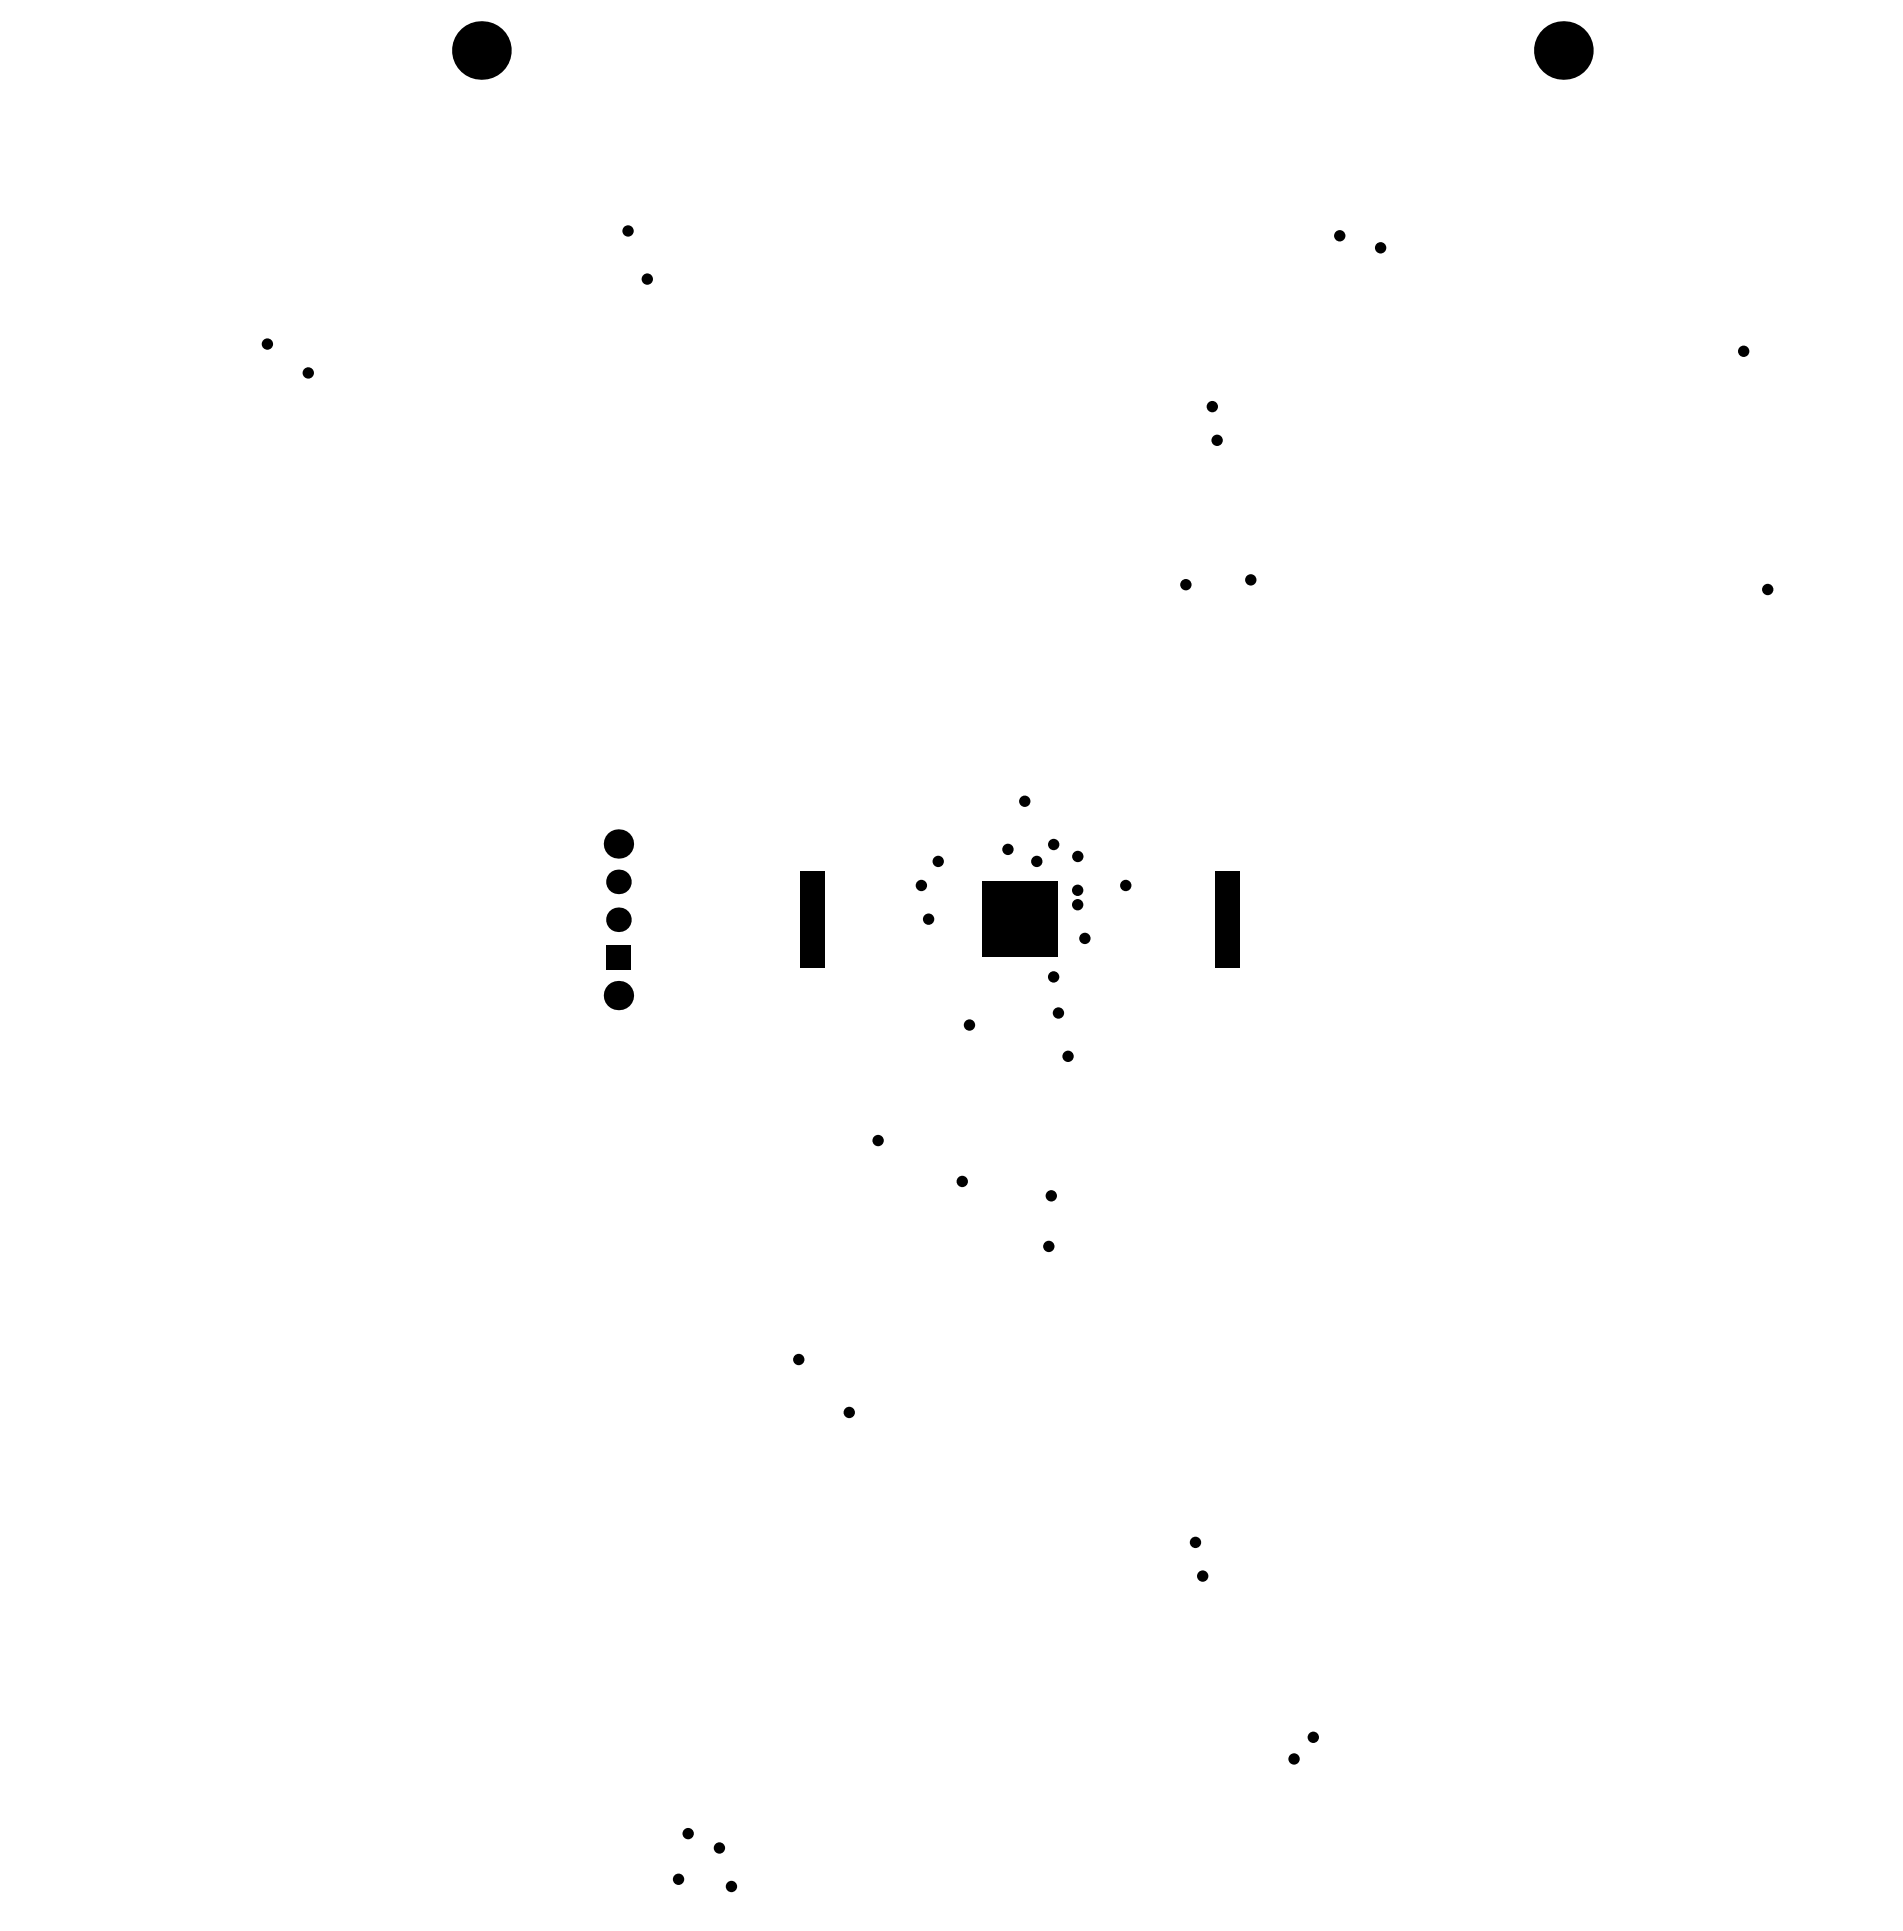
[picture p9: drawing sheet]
<svg xmlns="http://www.w3.org/2000/svg" width="167mm" height="170mm" viewBox="0 0 167 170" stroke-linecap="round" stroke-linejoin="round" font-family="sans-serif">
<g fill="#000">
<circle cx="42.3" cy="4.4" r="2.58"/>
<circle cx="137.4" cy="4.4" r="2.58"/>
<circle cx="23.5" cy="30.2" r=".5"/>
<circle cx="27.1" cy="32.8" r=".5"/>
<circle cx="55.2" cy="20.3" r=".5"/>
<circle cx="56.9" cy="24.5" r=".5"/>
<circle cx="106.5" cy="35.7" r=".5"/>
<circle cx="106.9" cy="38.7" r=".5"/>
<circle cx="117.7" cy="20.7" r=".5"/>
<circle cx="121.3" cy="21.8" r=".5"/>
<circle cx="153.2" cy="30.9" r=".5"/>
<circle cx="104.2" cy="51.4" r=".5"/>
<circle cx="109.9" cy="51" r=".5"/>
<circle cx="155.3" cy="51.8" r=".5"/>
<circle cx="54.3" cy="77.5" r="1.08"/>
<circle cx="54.3" cy="74.2" r="1.29"/>
<circle cx="81" cy="77.8" r=".5"/>
<circle cx="82.4" cy="75.7" r=".5"/>
<circle cx="88.6" cy="74.6" r=".5"/>
<circle cx="90" cy="70.4" r=".5"/>
<circle cx="91.1" cy="75.7" r=".5"/>
<circle cx="92.6" cy="74.2" r=".5"/>
<circle cx="94.7" cy="78.2" r=".5"/>
<circle cx="94.7" cy="79.5" r=".5"/>
<circle cx="94.7" cy="75.3" r=".5"/>
<circle cx="98.9" cy="77.8" r=".5"/>
<circle cx="54.3" cy="87.5" r="1.29"/>
<circle cx="54.3" cy="80.8" r="1.08"/>
<circle cx="81.6" cy="80.8" r=".5"/>
<circle cx="85.2" cy="90.1" r=".5"/>
<circle cx="92.6" cy="85.8" r=".5"/>
<circle cx="93" cy="89" r=".5"/>
<circle cx="93.9" cy="92.8" r=".5"/>
<circle cx="95.3" cy="82.5" r=".5"/>
<circle cx="70.2" cy="119.5" r=".5"/>
<circle cx="77.2" cy="100.2" r=".5"/>
<circle cx="84.6" cy="103.8" r=".5"/>
<circle cx="92.2" cy="109.5" r=".5"/>
<circle cx="92.4" cy="105.1" r=".5"/>
<circle cx="74.6" cy="124.1" r=".5"/>
<circle cx="105" cy="135.5" r=".5"/>
<circle cx="105.7" cy="138.5" r=".5"/>
<circle cx="113.7" cy="154.6" r=".5"/>
<circle cx="115.4" cy="152.7" r=".5"/>
<circle cx="59.6" cy="165.1" r=".5"/>
<circle cx="60.5" cy="161.1" r=".5"/>
<circle cx="63.2" cy="162.4" r=".5"/>
<circle cx="64.3" cy="165.8" r=".5"/>
</g>
<g fill="#000">
<path d="M70.3 76.5h2.1v8.5h-2.1z" fill-rule="evenodd"/>
<path d="M86.3 77.5h6.6v6.6h-6.6z" fill-rule="evenodd"/>
<path d="M106.8 76.5h2.2v8.5h-2.2z" fill-rule="evenodd"/>
<path d="M53.3 83.1h2.1v2.1h-2.1z" fill-rule="evenodd"/>
</g>
</svg>
